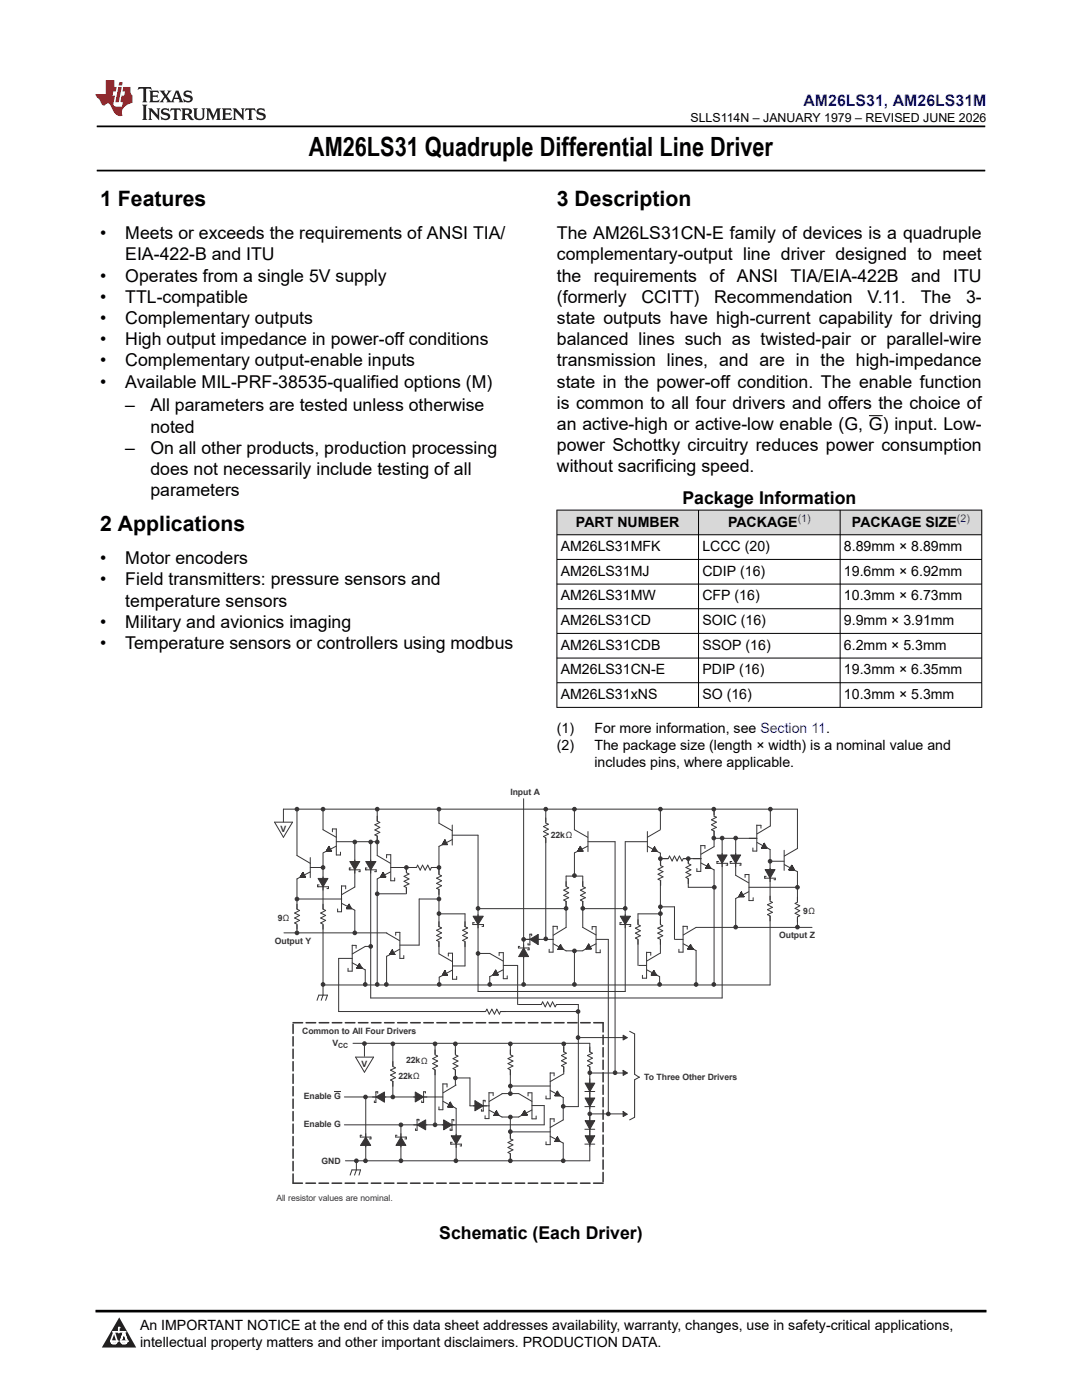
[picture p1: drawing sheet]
<svg xmlns="http://www.w3.org/2000/svg" width="216mm" height="279mm" viewBox="0 0 216 279" stroke-linecap="round" stroke-linejoin="round" font-family="sans-serif">
<defs><g id="words">
<text font-size="5.3" x="61.7" y="31.2">AM26LS31 Quadruple Differential Line Driver</text>
<g font-size="4.2">
<text x="20" y="41.2">1 Features</text>
<text x="111.1" y="41.2">3 Description</text>
<text x="20" y="106">2 Applications</text>
</g>
<g font-size="3.5">
<text x="20" y="47.7">•</text>
<text x="25" y="47.7">Meets or exceeds the requirements of ANSI TIA/</text>
<text x="111.1" y="47.7">The AM26LS31CN-E family of devices is a quadruple</text>
<text x="25" y="52">EIA-422-B and ITU</text>
<text x="111.1" y="52">complementary-output line driver designed to meet</text>
<text x="20" y="56.2">•</text>
<text x="25" y="56.2">Operates from a single 5V supply</text>
<text x="111.1" y="56.2">the</text>
<text x="118.5" y="56.2">requirements</text>
<text x="141.6" y="56.2">of ANSI</text>
<text x="157.8" y="56.2">TIA/EIA-422B</text>
<text x="181.8" y="56.2">and</text>
<text x="190.2" y="56.2">ITU</text>
<text x="20" y="60.4">•</text>
<text x="20" y="64.7">•</text>
<text x="25" y="60.4">TTL-compatible</text>
<text x="25" y="64.7">Complementary outputs</text>
<text x="111.1" y="64.7">state outputs have high-current capability for driving</text>
<text x="111.1" y="60.4">(formerly</text>
<text x="128" y="60.4">CCITT)</text>
<text x="142.5" y="60.4">Recommendation</text>
<text x="173.1" y="60.4">V.11.</text>
<text x="183.7" y="60.4">The</text>
<text x="192.8" y="60.4">3-</text>
<text x="20" y="68.9">•</text>
<text x="25" y="68.9">High output impedance in power-off conditions</text>
<text x="111.1" y="68.9">balanced lines such as twisted-pair or parallel-wire</text>
<text x="20" y="73.1">•</text>
<text x="20" y="77.4">•</text>
<text x="25" y="73.1">Complementary output-enable inputs</text>
<text x="25" y="77.4">Available MIL-PRF-38535-qualified options (M)</text>
<text x="111.1" y="73.1">transmission lines, and are in the high-impedance</text>
<text x="111.1" y="77.4">state in the power-off condition. The enable function</text>
<text x="25" y="82.1">–</text>
<text x="30" y="82.1">All parameters are tested unless otherwise</text>
<text x="111.1" y="81.6">is common to all four drivers and offers the choice of</text>
<text x="30" y="86.4">noted</text>
<text x="111.1" y="85.8">an active-high or active-low enable (G, G) input. Low-</text>
<text x="25" y="90.6">–</text>
<text x="30" y="90.6">On all other products, production processing</text>
<text x="30" y="94.8">does not necessarily include testing of all</text>
<text x="111.1" y="90.1">power Schottky circuitry reduces power consumption</text>
<text x="111.1" y="94.3">without sacrificing speed.</text>
<text x="30" y="99.1">parameters</text>
<text x="136.2" y="100.6">Package Information</text>
<text x="20" y="112.6">•</text>
<text x="25" y="112.6">Motor encoders</text>
<text x="20" y="116.8">•</text>
<text x="25" y="116.8">Field transmitters: pressure sensors and</text>
<text x="20" y="125.3">•</text>
<text x="25" y="121.1">temperature sensors</text>
<text x="25" y="125.3">Military and avionics imaging</text>
<text x="20" y="129.5">•</text>
<text x="25" y="129.5">Temperature sensors or controllers using modbus</text>
<text x="87.7" y="247.2">Schematic (Each Driver)</text>
</g>
<text font-size="3.2" fill="#00f" x="160.3" y="21.1">AM26LS31, AM26LS31M</text>
<g font-size="2.8">
<text x="114.9" y="105.1">PART NUMBER</text>
<text x="145.3" y="105.1">PACKAGE</text>
<text x="170" y="105.1">PACKAGE SIZE</text>
<text x="111.9" y="110">AM26LS31MFK</text>
<text x="140.2" y="110">LCCC (20)</text>
<text x="168.4" y="110">8.89mm × 8.89mm</text>
<text x="111.9" y="114.9">AM26LS31MJ</text>
<text x="111.9" y="119.8">AM26LS31MW</text>
<text x="140.2" y="114.9">CDIP (16)</text>
<text x="140.2" y="119.8">CFP (16)</text>
<text x="168.4" y="114.9">19.6mm × 6.92mm</text>
<text x="168.4" y="119.8">10.3mm × 6.73mm</text>
<text x="111.9" y="124.8">AM26LS31CD</text>
<text x="140.2" y="124.8">SOIC (16)</text>
<text x="168.4" y="124.8">9.9mm × 3.91mm</text>
<text x="111.9" y="129.7">AM26LS31CDB</text>
<text x="140.2" y="129.7">SSOP (16)</text>
<text x="168.4" y="129.7">6.2mm × 5.3mm</text>
<text x="111.9" y="134.6">AM26LS31CN-E</text>
<text x="140.2" y="134.6">PDIP (16)</text>
<text x="168.4" y="134.6">19.3mm × 6.35mm</text>
<text x="111.9" y="139.5">AM26LS31xNS</text>
<text x="140.2" y="139.5">SO (16)</text>
<text x="168.4" y="139.5">10.3mm × 5.3mm</text>
<text x="111.1" y="146.3">(1)</text>
<text x="111.1" y="149.7">(2)</text>
<text x="118.6" y="146.3">For more information, see Section 11.</text>
<text x="118.6" y="149.7">The package size (length × width) is a nominal value and</text>
<text x="118.6" y="153.1">includes pins, where applicable.</text>
<text x="27.9" y="265.5">An IMPORTANT NOTICE at the end of this data sheet addresses availability, warranty, changes, use in safety-critical applications,</text>
<text x="27.9" y="268.9">intellectual property matters and other important disclaimers. PRODUCTION DATA.</text>
</g>
<text font-size="2.5" x="137.8" y="24.3">SLLS114N – JANUARY 1979 – REVISED JUNE 2026</text>
<g font-size="2.1" fill="#00f">
<text x="159.2" y="104.1">(1)</text>
<text x="191" y="104.1">(2)</text>
</g>
<g font-size="1.7" fill="#373435">
<text x="101.8" y="158.6">Input A</text>
<text x="56" y="166.1">V</text>
<text x="109.9" y="167.1">22kΩ</text>
<text x="55.5" y="183.8">9Ω</text>
<text x="160.3" y="182.4">9Ω</text>
<text x="54.8" y="188.5">Output Y</text>
<text x="155.5" y="187.2">Output Z</text>
<text x="60.3" y="206.4">Common to All Four Drivers</text>
<text x="66.3" y="208.8">V</text>
<text x="72.2" y="212.9">V</text>
<text x="79.5" y="215.3">22kΩ</text>
<text x="81" y="212.2">22kΩ</text>
<text x="128.6" y="215.6">To Three Other Drivers</text>
<text x="60.6" y="219.3">Enable G</text>
<text x="60.6" y="225">Enable G</text>
<text x="64.1" y="232.2">GND</text>
<text x="55.2" y="239.8">All resistor values are nominal.</text>
</g>
<text font-size="1.4" fill="#373435" x="67.5" y="209.2">CC</text>
</g></defs>
<path d="M19.3 25.2h177.3M19.3 34h177.3" fill="none" stroke="#000" stroke-width=".35"/>
<path d="M173.4 83h2.7" fill="none" stroke="#000" stroke-width=".2"/>
<g fill="#d8d8d8">
<path d="M111.1 101.8h84.8v4.9h-84.8z" fill-rule="evenodd"/>
<path d="M111.2 101.9h28.1v4.8h-28.1z" fill-rule="evenodd"/>
<path d="M139.4 101.9h28.2v4.8h-28.2z" fill-rule="evenodd"/>
<path d="M167.7 101.9h28.1v4.8h-28.1z" fill-rule="evenodd"/>
</g>
<g fill="none" stroke="#000" stroke-width=".2">
<path d="M111.1 101.8h84.9M111.1 106.7h84.9M111.1 111.6h84.9M111.1 116.6h84.9M111.1 101.7v39.5M139.4 101.7v39.5M167.6 101.7v39.5M195.9 101.7v39.5M111.1 121.5h84.9M111.1 126.4h84.9M111.1 131.3h84.9M111.1 136.3h84.9"/>
<path d="M111.1 141.2h84.9"/>
</g>
<path d="M59.3 170.7l2.6 1.6M61.9 174l-2.6 1.4M61.9 173.1h2.6M61.9 171.2v4M92.8 182.4v10.4" fill="none" stroke="#373435" stroke-width=".2"/>
<path d="M60.5 174.1l-.6 .9h1.1h-1.1l.6-.9 .5 .9h-1.1z" fill-rule="evenodd" fill="#373435"/>
<path d="M60.5 174.1l-.6 .9h1.1h-1.1l.6-.9 .5 .9h-1.1zM75.3 170.7l2.6 1.6M77.9 174l-2.6 1.4M78 173.1h9.6M78 170.6v5.2" fill="none" stroke="#373435" stroke-width=".2"/>
<path d="M76.5 174.1l-.6 .9h1.1h-1.1l.6-.9 .5 .9h-1.1z" fill-rule="evenodd" fill="#373435"/>
<path d="M59.3 161.5v9.2M64.5 165.6l2.6 1.5M67.1 168.9l-2.6 1.3M67.1 168h8.2M67.1 165.4v5.2M76.5 174.1l-.6 .9h1.1h-1.1l.6-.9 .5 .9h-1.1zM78 170.6h-.9v.6M78.8 175.2v.6h-.8" fill="none" stroke="#373435" stroke-width=".2"/>
<path d="M65.7 168.9l-.6 1h1.1h-1.1l.6-1 .5 1h-1.1z" fill-rule="evenodd" fill="#373435"/>
<path d="M64.5 170.3v28.3M65.7 168.9l-.6 1h1.1h-1.1l.6-1 .5 1h-1.1zM67.1 165.4h-.8v.6M67.9 170.1v.5h-.8" fill="none" stroke="#373435" stroke-width=".2"/>
<circle cx="64.5" cy="173.1" r=".36" fill="#373435"/>
<g fill="none" stroke="#373435" stroke-width=".2">
<path d="M63.7 176.6h-.3v.4h2.1v.3h-.3M64.5 175v2.6"/>
<circle cx="64.5" cy="173.1" r=".36"/>
</g>
<path d="M63.5 175.3h1.9l-.9 1.7z" fill="#373435"/>
<path d="M59.3 175.4v10.7M59.3 179.4h8.9M63.5 175.3h1.9l-.9 1.7zM70.8 177l-2.6 1.5" fill="none" stroke="#373435" stroke-width=".2"/>
<path d="M69.7 180.5l-.6 .8h1.1h-1.1l.6-.8 .5 .8h-1.1z" fill-rule="evenodd" fill="#373435"/>
<path d="M68.1 176.8h.9v.6M68.1 176.8v5.2h-.7v-.6M70.8 168.1v8.9M68.2 180.3l2.6 1.4M69.7 180.5l-.6 .8h1.1h-1.1l.6-.8 .5 .8h-1.1z" fill="none" stroke="#373435" stroke-width=".2"/>
<circle cx="70.8" cy="168" r=".36" fill="#373435"/>
<g fill="none" stroke="#373435" stroke-width=".2">
<path d="M70 173.2h-.3v.4h2.1v.4h-.2M70.8 171.6v2.7"/>
<circle cx="70.8" cy="168" r=".36"/>
</g>
<path d="M69.8 171.9h2l-1 1.7z" fill-rule="evenodd" fill="#373435"/>
<path d="M69.8 171.9h2l-1 1.7zM74 168v31.2" fill="none" stroke="#373435" stroke-width=".2"/>
<circle cx="74" cy="168" r=".36" fill="#373435"/>
<g fill="none" stroke="#373435" stroke-width=".2">
<path d="M73.2 173.2h-.3v.4h2.2v.4h-.3M74 171.6v2.7"/>
<circle cx="74" cy="168" r=".36"/>
</g>
<path d="M73 171.9h2l-1 1.7z" fill="#373435"/>
<path d="M73 171.9h2l-1 1.7z" fill="none" stroke="#373435" stroke-width=".2"/>
<circle cx="59.3" cy="179.4" r=".36" fill="#373435"/>
<g fill="none" stroke="#373435" stroke-width=".2">
<path d="M56.7 186.2h20.5"/>
<circle cx="59.3" cy="179.4" r=".36"/>
</g>
<circle cx="59.3" cy="186.2" r=".36" fill="#373435"/>
<g fill="none" stroke="#373435" stroke-width=".2">
<path d="M70.8 181.7v4.5"/>
<circle cx="59.3" cy="186.2" r=".36"/>
</g>
<circle cx="70.8" cy="186.2" r=".36" fill="#373435"/>
<g fill="none" stroke="#373435" stroke-width=".2">
<path d="M56.6 161.5h102.5M75.3 161.5v9.2"/>
<circle cx="70.8" cy="186.2" r=".36"/>
</g>
<path d="M74.8 163.9h1v2.9h-1z" fill-rule="evenodd" fill="#fefefe"/>
<path d="M74.8 165.6l1 .5-1 .5 .5 .2v1.1M75.3 162.9v1l.5 .2-1 .5 1 .5-1 .5" fill="none" stroke="#373435" stroke-width=".2"/>
<path d="M64 181.4h1v3.1h-1z" fill-rule="evenodd" fill="#fefefe"/>
<path d="M64.5 180.5v.9l.5 .3-1 .5 1 .5-1 .5 1 .5-1 .5 .5 .3v.9" fill="none" stroke="#373435" stroke-width=".2"/>
<path d="M58.8 181.4h1v3.1h-1z" fill-rule="evenodd" fill="#fefefe"/>
<path d="M59.3 180.5v.9l.5 .3-1 .5 1 .5-1 .5 1 .5-1 .5 .5 .3v.9" fill="none" stroke="#373435" stroke-width=".2"/>
<circle cx="75.3" cy="161.5" r=".36" fill="#373435"/>
<g fill="none" stroke="#373435" stroke-width=".2">
<path d="M64.5 161.5v4.1"/>
<circle cx="75.3" cy="161.5" r=".36"/>
</g>
<circle cx="64.5" cy="161.5" r=".36" fill="#373435"/>
<circle cx="64.5" cy="161.5" r=".36" fill="none" stroke="#373435" stroke-width=".2"/>
<circle cx="59.3" cy="161.5" r=".36" fill="#373435"/>
<g fill="none" stroke="#373435" stroke-width=".2">
<path d="M75.3 175.4v21.2M75.3 178.4h5.6M81.1 173.1v5.3"/>
<circle cx="59.3" cy="161.5" r=".36"/>
</g>
<path d="M80.6 174.1h1v3h-1z" fill-rule="evenodd" fill="#fefefe"/>
<path d="M81.1 173.2v1l.5 .2-1 .5 1 .5-1 .5 1 .5-1 .5 .5 .2v1" fill="none" stroke="#373435" stroke-width=".2"/>
<circle cx="81.1" cy="173.1" r=".36" fill="#373435"/>
<g fill="none" stroke="#373435" stroke-width=".2">
<path d="M87.6 164.3l2.6 1.5M90.2 167.6l-2.6 1.3M90.2 166.7h5.2M90.2 164.7v4"/>
<circle cx="81.1" cy="173.1" r=".36"/>
</g>
<path d="M88.8 167.6l-.5 1h1h-1l.5-1 .5 1h-1z" fill-rule="evenodd" fill="#373435"/>
<path d="M88.8 167.6l-.5 1h1h-1l.5-1 .5 1h-1z" fill="none" stroke="#373435" stroke-width=".2"/>
<circle cx="75.3" cy="168" r=".36" fill="#373435"/>
<circle cx="75.3" cy="168" r=".36" fill="none" stroke="#373435" stroke-width=".2"/>
<path d="M83.1 172.7h3v.9h-3z" fill-rule="evenodd" fill="#fefefe"/>
<path d="M82.1 173.1h1l.2-.4 .5 .9 .5-.9 .5 .9 .6-.9 .4 .9 .3-.5h1" fill="none" stroke="#373435" stroke-width=".2"/>
<circle cx="75.3" cy="178.4" r=".36" fill="#373435"/>
<g fill="none" stroke="#373435" stroke-width=".2">
<path d="M87.6 168.9v21.5"/>
<circle cx="75.3" cy="178.4" r=".36"/>
</g>
<circle cx="87.6" cy="173.1" r=".36" fill="#373435"/>
<g fill="none" stroke="#373435" stroke-width=".2">
<path d="M87.6 161.6v2.7"/>
<circle cx="87.6" cy="173.1" r=".36"/>
</g>
<circle cx="87.6" cy="161.5" r=".36" fill="#373435"/>
<circle cx="87.6" cy="161.5" r=".36" fill="none" stroke="#373435" stroke-width=".2"/>
<path d="M87.1 174.5h1v3h-1z" fill-rule="evenodd" fill="#fefefe"/>
<path d="M87.6 173.5v1l.5 .3-1 .5 1 .5-1 .5 1 .5-1 .5 .5 .2v1M77.1 186.2l2.6 1.5M79.7 189.4l-2.6 1.5M79.8 188.6h3.8M79.8 186.1v5.2" fill="none" stroke="#373435" stroke-width=".2"/>
<path d="M78.3 189.6l-.5 .9h1h-1l.5-.9 .5 .9h-1z" fill-rule="evenodd" fill="#373435"/>
<path d="M87.6 179.4h-4v9.2M78.3 189.6l-.5 .9h1h-1l.5-.9 .5 .9h-1zM79.8 186.1h-.8v.5M80.6 190.7v.6h-.8" fill="none" stroke="#373435" stroke-width=".2"/>
<circle cx="87.6" cy="179.4" r=".36" fill="#373435"/>
<g fill="none" stroke="#373435" stroke-width=".2">
<path d="M67.6 191.3h2.7M72.9 188.9l-2.6 1.5M77.1 190.9v5.7"/>
<circle cx="87.6" cy="179.4" r=".36"/>
</g>
<path d="M71.7 192.3l-.5 .9h1.1h-1.1l.5-.9 .6 .9h-1.1z" fill-rule="evenodd" fill="#373435"/>
<path d="M70.3 188.7h.8v.5M70.3 192.2l2.6 1.4M70.3 188.6v5.2h-.9v-.6M71.7 192.3l-.5 .9h1.1h-1.1l.5-.9 .6 .9h-1.1zM72.9 188.9h1.1" fill="none" stroke="#373435" stroke-width=".2"/>
<circle cx="74" cy="188.9" r=".36" fill="#373435"/>
<g fill="none" stroke="#373435" stroke-width=".2">
<path d="M64.5 196.6h89.2M72.9 193.6v2.9"/>
<circle cx="74" cy="188.9" r=".36"/>
</g>
<circle cx="72.9" cy="196.5" r=".36" fill="#373435"/>
<g fill="none" stroke="#373435" stroke-width=".2">
<path d="M67.6 191.3v10.6"/>
<circle cx="72.9" cy="196.5" r=".36"/>
</g>
<circle cx="64.5" cy="196.5" r=".36" fill="#373435"/>
<circle cx="64.5" cy="196.5" r=".36" fill="none" stroke="#373435" stroke-width=".2"/>
<circle cx="75.3" cy="196.5" r=".36" fill="#373435"/>
<circle cx="75.3" cy="196.5" r=".36" fill="none" stroke="#373435" stroke-width=".2"/>
<circle cx="77.1" cy="196.5" r=".36" fill="#373435"/>
<g fill="none" stroke="#373435" stroke-width=".2">
<path d="M87.6 190.4l2.6 1.5M90.2 193.6l-2.6 1.4M90.3 192.8h2.5M90.3 190.2v5.2"/>
<circle cx="77.1" cy="196.5" r=".36"/>
</g>
<path d="M88.8 193.7l-.5 .9h1h-1l.5-.9 .5 .9h-1z" fill-rule="evenodd" fill="#373435"/>
<path d="M87.6 195v1.6M88.8 193.7l-.5 .9h1h-1l.5-.9 .5 .9h-1zM90.3 190.2h-.8v.6M91.1 194.9v.5h-.8" fill="none" stroke="#373435" stroke-width=".2"/>
<circle cx="87.6" cy="196.5" r=".36" fill="#373435"/>
<circle cx="87.6" cy="196.5" r=".36" fill="none" stroke="#373435" stroke-width=".2"/>
<path d="M87.1 184.9h1v3h-1z" fill-rule="evenodd" fill="#fefefe"/>
<path d="M87.6 183.9v1l.5 .3-1 .5 1 .5-1 .5 1 .5-1 .5 .5 .2v1" fill="none" stroke="#373435" stroke-width=".2"/>
<path d="M92.3 184.9h1v3h-1z" fill-rule="evenodd" fill="#fefefe"/>
<path d="M87.6 182.4h5.2M92.8 183.9v1l.5 .3-1 .5 1 .5M93.3 187.2l-1 .5 .5 .2v1M93.3 186.2l-1 .5 1 .5" fill="none" stroke="#373435" stroke-width=".2"/>
<circle cx="87.6" cy="182.3" r=".36" fill="#373435"/>
<g fill="none" stroke="#373435" stroke-width=".2">
<path d="M95.4 166.7v31.2M94.7 184.1h-.4v.4h2.2v.4h-.3"/>
<circle cx="87.6" cy="182.3" r=".36"/>
</g>
<path d="M94.4 182.8h2l-1 1.7z" fill-rule="evenodd" fill="#373435"/>
<path d="M94.4 182.8h2l-1 1.7zM97.7 190.3l2.7 1.5M100.4 193.6l-2.7 1.3M100.4 192.7h2.9M100.4 190.1v5.2" fill="none" stroke="#373435" stroke-width=".2"/>
<path d="M98.9 193.6l-.5 .9h1h-1l.5-.9 .5 .9h-1z" fill-rule="evenodd" fill="#373435"/>
<path d="M95.4 190.3h2.3M97.7 194.9v1.7M98.9 193.6l-.5 .9h1h-1l.5-.9 .5 .9h-1zM100.4 190.1h-.8v.6M101.2 194.8v.5h-.8" fill="none" stroke="#373435" stroke-width=".2"/>
<circle cx="104.5" cy="196.5" r=".36" fill="#373435"/>
<g fill="none" stroke="#373435" stroke-width=".2">
<path d="M103.3 192.7v7.8"/>
<circle cx="104.5" cy="196.5" r=".36"/>
</g>
<circle cx="95.4" cy="190.3" r=".36" fill="#373435"/>
<g fill="none" stroke="#373435" stroke-width=".2">
<path d="M74 199.2h70.1M95.4 197.9h29.4M103.4 200.5h12"/>
<circle cx="95.4" cy="190.3" r=".36"/>
</g>
<path d="M108 200h3v1h-3z" fill-rule="evenodd" fill="#fefefe"/>
<path d="M104.5 159.4v37.2M103.7 188.9h-.3v.3h2.2v.4h-.3M107 200.5h1l.3-.6 .5 1 .5-1 .5 1 .5-1 .5 1 .2-.4h1" fill="none" stroke="#373435" stroke-width=".2"/>
<path d="M104.5 189.2l1 1.7h-2z" fill-rule="evenodd" fill="#373435"/>
<path d="M104.5 189.2l1 1.7h-2z" fill="none" stroke="#373435" stroke-width=".2"/>
<circle cx="97.7" cy="196.5" r=".36" fill="#373435"/>
<g fill="none" stroke="#373435" stroke-width=".2">
<path d="M104.5 187.5h5.9M113 185.1l-2.6 1.5"/>
<circle cx="97.7" cy="196.5" r=".36"/>
</g>
<path d="M111.9 188.5l-.6 .9h1.1h-1.1l.6-.9 .5 .9h-1.1z" fill-rule="evenodd" fill="#373435"/>
<path d="M110.4 184.9h.8v.5M110.4 184.8v5.2h-.8v-.6M110.4 188.4l2.6 1.4M111.9 188.5l-.6 .9h1.1h-1.1l.6-.9 .5 .9h-1.1z" fill="none" stroke="#373435" stroke-width=".2"/>
<circle cx="104.5" cy="187.5" r=".36" fill="#373435"/>
<g fill="none" stroke="#373435" stroke-width=".2">
<path d="M105.1 187.5h2.6M105.7 186.4h.4v.3M105.7 186.4v2.2h-.3v-.3"/>
<circle cx="104.5" cy="187.5" r=".36"/>
</g>
<path d="M105.7 187.5l1.7-1v2z" fill-rule="evenodd" fill="#373435"/>
<path d="M108.9 161.5v26M105.7 187.5l1.7-1v2z" fill="none" stroke="#373435" stroke-width=".2"/>
<circle cx="108.9" cy="187.4" r=".36" fill="#373435"/>
<circle cx="108.9" cy="187.4" r=".36" fill="none" stroke="#373435" stroke-width=".2"/>
<circle cx="108.9" cy="161.5" r=".36" fill="#373435"/>
<circle cx="108.9" cy="161.5" r=".36" fill="none" stroke="#373435" stroke-width=".2"/>
<path d="M108.4 164.2h1v3h-1z" fill-rule="evenodd" fill="#fefefe"/>
<path d="M108.9 163.3v.9l.5 .3M109.4 164.5l-1 .5 1 .5-1 .5 1 .5-1 .4 .5 .3v1M149.5 167.3h1.6M153.7 164.9l-2.6 1.5" fill="none" stroke="#373435" stroke-width=".2"/>
<path d="M152.5 168.3l-.5 .9h1h-1l.5-.9 .5 .9h-1z" fill-rule="evenodd" fill="#373435"/>
<path d="M151 164.7h.8v.6M151 164.7v5.2h-.8v-.7M151.1 168.1l2.6 1.4M152.5 168.3l-.5 .9h1h-1l.5-.9 .5 .9h-1zM116.3 185.1l2.6 1.5M118.9 188.4l-2.6 1.3M118.9 187.5h2.5M118.9 184.9v5.2" fill="none" stroke="#373435" stroke-width=".2"/>
<path d="M117.5 188.4l-.5 .9h1h-1l.5-.9 .5 .9h-1z" fill-rule="evenodd" fill="#373435"/>
<path d="M113 174.8v10.3M116.3 174.9v10.2M113 189.8h3.3M114.6 189.8v6.8M117.5 188.4l-.5 .9h1h-1l.5-.9 .5 .9h-1zM118.9 184.9h-.7v.6M119.8 189.6v.5h-.9" fill="none" stroke="#373435" stroke-width=".2"/>
<circle cx="114.6" cy="196.5" r=".36" fill="#373435"/>
<circle cx="114.6" cy="196.5" r=".36" fill="none" stroke="#373435" stroke-width=".2"/>
<circle cx="114.6" cy="189.8" r=".36" fill="#373435"/>
<g fill="none" stroke="#373435" stroke-width=".2">
<path d="M121.4 187.5v34.8"/>
<circle cx="114.6" cy="189.8" r=".36"/>
</g>
<path d="M112.5 176.9h1v3h-1z" fill-rule="evenodd" fill="#fefefe"/>
<path d="M113 175.9v1l.5 .3-1 .4 1 .6-1 .5 1 .5-1 .4 .5 .3v1" fill="none" stroke="#373435" stroke-width=".2"/>
<path d="M115.8 176.9h1v3h-1z" fill-rule="evenodd" fill="#fefefe"/>
<path d="M116.3 175.9v1l.5 .3-1 .4 1 .6M116.8 179.2l-1 .4 .5 .3v1M116.8 178.2l-1 .5 1 .5M95.4 181.3h17.6" fill="none" stroke="#373435" stroke-width=".2"/>
<circle cx="95.4" cy="181.3" r=".36" fill="#373435"/>
<g fill="none" stroke="#373435" stroke-width=".2">
<path d="M116.3 181.3h8.5"/>
<circle cx="95.4" cy="181.3" r=".36"/>
</g>
<circle cx="113" cy="181.3" r=".36" fill="#373435"/>
<circle cx="113" cy="181.3" r=".36" fill="none" stroke="#373435" stroke-width=".2"/>
<circle cx="116.3" cy="181.3" r=".36" fill="#373435"/>
<g fill="none" stroke="#373435" stroke-width=".2">
<path d="M113 174.8h3.3M114.6 170.2v4.6"/>
<circle cx="116.3" cy="181.3" r=".36"/>
</g>
<circle cx="114.6" cy="174.7" r=".36" fill="#373435"/>
<g fill="none" stroke="#373435" stroke-width=".2">
<path d="M114.6 165.6l2.7 1.5M117.3 168.9l-2.7 1.3M117.3 168h5.4M117.3 166v4"/>
<circle cx="114.6" cy="174.7" r=".36"/>
</g>
<path d="M115.8 168.9l-.5 1h1h-1l.5-1 .5 1h-1z" fill-rule="evenodd" fill="#373435"/>
<path d="M114.6 161.5v4.1M115.8 168.9l-.5 1h1h-1l.5-1 .5 1h-1z" fill="none" stroke="#373435" stroke-width=".2"/>
<circle cx="114.6" cy="161.5" r=".36" fill="#373435"/>
<g fill="none" stroke="#373435" stroke-width=".2">
<path d="M122.7 168v45.7M124.8 168h4.4M129.2 166v4M131.8 165.6l-2.6 1.5"/>
<circle cx="114.6" cy="161.5" r=".36"/>
</g>
<path d="M130.6 169l-.5 .9h1.1h-1.1l.5-.9 .5 .9h-1z" fill-rule="evenodd" fill="#373435"/>
<path d="M124.8 168v29.9M129.2 168.9l2.6 1.4M130.6 169l-.5 .9h1.1h-1.1l.5-.9 .5 .9h-1zM124 184.1h-.3v.4h2.1v.4h-.3" fill="none" stroke="#373435" stroke-width=".2"/>
<path d="M123.8 182.8h2l-1 1.7z" fill-rule="evenodd" fill="#373435"/>
<path d="M123.8 182.8h2l-1 1.7z" fill="none" stroke="#373435" stroke-width=".2"/>
<circle cx="124.8" cy="181.3" r=".36" fill="#373435"/>
<g fill="none" stroke="#373435" stroke-width=".2">
<path d="M131.8 170.3v20M131.8 171.4h8.1"/>
<circle cx="124.8" cy="181.3" r=".36"/>
</g>
<circle cx="131.8" cy="171.4" r=".36" fill="#373435"/>
<circle cx="131.8" cy="171.4" r=".36" fill="none" stroke="#373435" stroke-width=".2"/>
<path d="M133.3 170.9h3.1v1h-3.1z" fill-rule="evenodd" fill="#fefefe"/>
<path d="M132.3 171.4h1l.3-.6 .5 1M134.1 171.8l.5-1 .5 1M137.3 171.4h-.9l-.3 .4-.5-1-.5 1" fill="none" stroke="#373435" stroke-width=".2"/>
<path d="M131.3 172.7h1v3h-1z" fill-rule="evenodd" fill="#fefefe"/>
<path d="M131.8 171.7v1.1l.5 .2-1 .5 1 .5-1 .5 1 .5-1 .5 .5 .2v1M137.3 171.4v5.7" fill="none" stroke="#373435" stroke-width=".2"/>
<path d="M136.9 172.3h1v3.1h-1z" fill-rule="evenodd" fill="#fefefe"/>
<path d="M137.3 171.4v.9l.6 .3-1 .5 1 .5-1 .5 1 .5-1 .5 .4 .3v.9" fill="none" stroke="#373435" stroke-width=".2"/>
<circle cx="137.3" cy="171.4" r=".36" fill="#373435"/>
<g fill="none" stroke="#373435" stroke-width=".2">
<path d="M131.8 182.4h-4.5v10.3"/>
<circle cx="137.3" cy="171.4" r=".36"/>
</g>
<path d="M126.8 184.5h1v3h-1z" fill-rule="evenodd" fill="#fefefe"/>
<path d="M127.3 183.5v1l.5 .3-1 .4 1 .6-1 .4 1 .5-1 .5 .5 .3v1M127.5 192.7h1.5M131.6 190.3l-2.5 1.5" fill="none" stroke="#373435" stroke-width=".2"/>
<path d="M130.5 193.7l-.5 .9h1h-1l.5-.9 .5 .9h-1z" fill-rule="evenodd" fill="#373435"/>
<path d="M129 190.1h.9v.5M129 190v5.2h-.8v-.6M129.1 193.6l2.5 1.3M130.5 193.7l-.5 .9h1h-1l.5-.9 .5 .9h-1zM134.7 187.5h1.6M138.9 185.1l-2.5 1.5" fill="none" stroke="#373435" stroke-width=".2"/>
<path d="M137.8 188.5l-.6 .9h1.1h-1.1l.6-.9 .5 .9h-1.1z" fill-rule="evenodd" fill="#373435"/>
<path d="M136.3 184.9h.8v.5M136.3 184.8v5.2h-.8v-.6M136.4 188.4l2.5 1.3M137.8 188.5l-.6 .9h1.1h-1.1l.6-.9 .5 .9h-1.1z" fill="none" stroke="#373435" stroke-width=".2"/>
<path d="M131.3 184.5h1v3h-1z" fill-rule="evenodd" fill="#fefefe"/>
<path d="M131.8 183.5v1l.4 .3-.9 .4 .9 .6-.9 .4 .9 .5-.9 .5 .5 .3v1" fill="none" stroke="#373435" stroke-width=".2"/>
<circle cx="131.8" cy="182.3" r=".36" fill="#373435"/>
<g fill="none" stroke="#373435" stroke-width=".2">
<path d="M131.6 194.9v1.7"/>
<circle cx="131.8" cy="182.3" r=".36"/>
</g>
<circle cx="131.6" cy="196.5" r=".36" fill="#373435"/>
<g fill="none" stroke="#373435" stroke-width=".2">
<path d="M131.8 181h2.8v6.5"/>
<circle cx="131.6" cy="196.5" r=".36"/>
</g>
<circle cx="131.8" cy="181" r=".36" fill="#373435"/>
<g fill="none" stroke="#373435" stroke-width=".2">
<path d="M138.3 171.4h1.5M142.5 169l-2.6 1.5"/>
<circle cx="131.8" cy="181" r=".36"/>
</g>
<path d="M141.3 172.4l-.5 .9h1.1h-1.1l.5-.9 .6 .9h-1.1z" fill-rule="evenodd" fill="#373435"/>
<path d="M131.8 161.4v4.1M139.8 168.8h.9v.5M139.8 168.7v5.2h-.7v-.6M139.9 172.2l2.6 1.4M141.3 172.4l-.5 .9h1.1h-1.1l.5-.9 .6 .9h-1.1z" fill="none" stroke="#373435" stroke-width=".2"/>
<circle cx="131.8" cy="161.5" r=".36" fill="#373435"/>
<g fill="none" stroke="#373435" stroke-width=".2">
<path d="M142.5 161.5v7.5"/>
<circle cx="131.8" cy="161.5" r=".36"/>
</g>
<path d="M142 162.8h1v3.1h-1z" fill-rule="evenodd" fill="#fefefe"/>
<path d="M142.5 161.8v1.1l.5 .2-1 .5 1 .5-1 .5 1 .5-1 .5 .5 .2v1" fill="none" stroke="#373435" stroke-width=".2"/>
<circle cx="142.4" cy="161.5" r=".36" fill="#373435"/>
<g fill="none" stroke="#373435" stroke-width=".2">
<path d="M142.5 173.6v23M138.9 189.7v6.9"/>
<circle cx="142.4" cy="161.5" r=".36"/>
</g>
<circle cx="138.9" cy="196.5" r=".36" fill="#373435"/>
<circle cx="138.9" cy="196.5" r=".36" fill="none" stroke="#373435" stroke-width=".2"/>
<circle cx="142.4" cy="196.5" r=".36" fill="#373435"/>
<g fill="none" stroke="#373435" stroke-width=".2">
<path d="M137.3 177.1h5.2"/>
<circle cx="142.4" cy="196.5" r=".36"/>
</g>
<circle cx="142.5" cy="177.1" r=".36" fill="#373435"/>
<g fill="none" stroke="#373435" stroke-width=".2">
<path d="M142.5 167.3h8.5"/>
<circle cx="142.5" cy="177.1" r=".36"/>
</g>
<circle cx="142.4" cy="167.3" r=".36" fill="#373435"/>
<g fill="none" stroke="#373435" stroke-width=".2">
<path d="M143.4 171.9h-.3v.4h2.1v.4h-.3M144.1 167.3v31.9M138.9 185.1h23.1"/>
<circle cx="142.4" cy="167.3" r=".36"/>
</g>
<path d="M143.1 170.6h2l-1 1.7z" fill-rule="evenodd" fill="#373435"/>
<path d="M143.1 170.6h2l-1 1.7z" fill="none" stroke="#373435" stroke-width=".2"/>
<circle cx="144.1" cy="167.3" r=".36" fill="#373435"/>
<g fill="none" stroke="#373435" stroke-width=".2">
<path d="M146 171.9h-.3v.4h2.1v.4h-.2M146.8 167.3v7.4"/>
<circle cx="144.1" cy="167.3" r=".36"/>
</g>
<path d="M145.8 170.6h2l-1 1.7z" fill="#373435"/>
<path d="M145.8 170.6h2l-1 1.7z" fill="none" stroke="#373435" stroke-width=".2"/>
<circle cx="146.8" cy="167.3" r=".36" fill="#373435"/>
<g fill="none" stroke="#373435" stroke-width=".2">
<path d="M146.8 174.7l2.6 1.5M149.4 178l-2.6 1.3M149.4 177.1h9.3M149.4 174.5v5.2"/>
<circle cx="146.8" cy="167.3" r=".36"/>
</g>
<path d="M147.9 178l-.5 .9h1.1h-1.1l.5-.9 .6 .9h-1.1z" fill-rule="evenodd" fill="#373435"/>
<path d="M146.8 179.3v5.8M147.9 178l-.5 .9h1.1h-1.1l.5-.9 .6 .9h-1.1zM149.4 174.5h-.7v.6M150.3 179.2v.5h-.9" fill="none" stroke="#373435" stroke-width=".2"/>
<circle cx="146.8" cy="185" r=".36" fill="#373435"/>
<g fill="none" stroke="#373435" stroke-width=".2">
<path d="M153.7 161.4v3.5"/>
<circle cx="146.8" cy="185" r=".36"/>
</g>
<circle cx="153.7" cy="161.5" r=".36" fill="#373435"/>
<g fill="none" stroke="#373435" stroke-width=".2">
<path d="M152.9 174.9h-.3v.4h2.1v.3h-.3M153.7 169.5v27.1"/>
<circle cx="153.7" cy="161.5" r=".36"/>
</g>
<path d="M152.7 173.5h1.9l-.9 1.8z" fill="#373435"/>
<path d="M152.7 173.5h1.9l-.9 1.8z" fill="none" stroke="#373435" stroke-width=".2"/>
<path d="M153.2 179.8h1v3h-1z" fill-rule="evenodd" fill="#fefefe"/>
<path d="M153.6 171.9h2.9M153.7 178.8v1l.4 .3-1 .5 1 .5-1 .4 1 .6-1 .4 .6 .3v1" fill="none" stroke="#373435" stroke-width=".2"/>
<circle cx="153.7" cy="171.9" r=".36" fill="#373435"/>
<g fill="none" stroke="#373435" stroke-width=".2">
<path d="M67.6 201.9h47.4"/>
<circle cx="153.7" cy="171.9" r=".36"/>
</g>
<path d="M96.9 201.4h3v1h-3z" fill-rule="evenodd" fill="#fefefe"/>
<path d="M63.3 199.6l.3-1h1.7l-.3 1M64.5 198.6l-.4 1M70.4 208.2h47.3M78.4 208.7v10.2M95.9 201.9h1l.3-.5 .4 1 .5-1 .6 1 .4-1 .5 1 .3-.5h1" fill="none" stroke="#373435" stroke-width=".2"/>
<path d="M58.5 204.1h61.8M120.3 236.1h-61.8" fill="none" stroke="#373435" stroke-width=".31" stroke-dasharray="1.9 .7"/>
<path d="M120.3 204.1v32M58.5 236.1v-32" fill="none" stroke="#373435" stroke-width=".31" stroke-dasharray="1.8 .7"/>
<path d="M77.9 212.8h1v3h-1z" fill-rule="evenodd" fill="#fefefe"/>
<path d="M78.4 211.9v.9l.5 .3-1 .5 1 .5-1 .5 1 .5-1 .4 .5 .3v1" fill="none" stroke="#373435" stroke-width=".2"/>
<circle cx="78.4" cy="208.3" r=".36" fill="#373435"/>
<g fill="none" stroke="#373435" stroke-width=".2">
<path d="M86.8 208.7v15.8"/>
<circle cx="78.4" cy="208.3" r=".36"/>
</g>
<path d="M86.3 210.5h1v3h-1z" fill-rule="evenodd" fill="#fefefe"/>
<path d="M86.8 209.5v1l.5 .3-1 .5 1 .5-1 .5 1 .4-1 .6 .5 .2v1" fill="none" stroke="#373435" stroke-width=".2"/>
<circle cx="86.8" cy="208.3" r=".36" fill="#373435"/>
<g fill="none" stroke="#373435" stroke-width=".2">
<path d="M90.9 208.7v7.8"/>
<circle cx="86.8" cy="208.3" r=".36"/>
</g>
<path d="M90.4 210.5h1v3h-1z" fill-rule="evenodd" fill="#fefefe"/>
<path d="M90.9 209.5v1l.5 .3-1 .5 1 .5-1 .5 1 .4-1 .6 .5 .2v1" fill="none" stroke="#373435" stroke-width=".2"/>
<circle cx="90.9" cy="208.3" r=".36" fill="#373435"/>
<g fill="none" stroke="#373435" stroke-width=".2">
<path d="M86.8 218.9h1.6M91 216.5l-2.6 1.6"/>
<circle cx="90.9" cy="208.3" r=".36"/>
</g>
<path d="M89.9 220l-.5 .9h1h-1l.5-.9 .5 .9h-1z" fill-rule="evenodd" fill="#373435"/>
<path d="M68.7 218.9h18.1M75.4 218.2v-.3h-.4v2.1h-.3v-.3M88.4 216.3h.8v.6M88.4 216.3v5.2h-.8v-.6M88.4 219.8l2.6 1.4M89.9 220l-.5 .9h1h-1l.5-.9 .5 .9h-1z" fill="none" stroke="#373435" stroke-width=".2"/>
<path d="M75 218.9l1.7-1v2.1z" fill-rule="evenodd" fill="#373435"/>
<path d="M75 218.9l1.7-1v2.1zM82.5 218.9h2.7M84.2 219.7v.3M84.9 218.1v-.2h-.4v2.1h-.3" fill="none" stroke="#373435" stroke-width=".2"/>
<path d="M82.9 217.9l1.6 1-1.6 1z" fill-rule="evenodd" fill="#373435"/>
<path d="M82.9 217.9l1.6 1-1.6 1z" fill="none" stroke="#373435" stroke-width=".2"/>
<circle cx="78.4" cy="218.9" r=".36" fill="#373435"/>
<g fill="none" stroke="#373435" stroke-width=".2">
<path d="M73 218.9v12.4"/>
<circle cx="78.4" cy="218.9" r=".36"/>
</g>
<circle cx="72.9" cy="218.9" r=".36" fill="#373435"/>
<g fill="none" stroke="#373435" stroke-width=".2">
<path d="M68.7 224.5h39.9"/>
<circle cx="72.9" cy="218.9" r=".36"/>
</g>
<circle cx="86.8" cy="224.5" r=".36" fill="#373435"/>
<g fill="none" stroke="#373435" stroke-width=".2">
<path d="M88.2 224.5h2.7M90.6 223.7v-.3h-.4v2.2h-.4v-.3M91 221.2v10.1"/>
<circle cx="86.8" cy="224.5" r=".36"/>
</g>
<path d="M88.5 223.5l1.7 1-1.7 1z" fill="#373435"/>
<path d="M82.5 224.5h2.7M83.6 223.7v-.3h-.4v2.2h-.3v-.3M88.5 223.5l1.7 1-1.7 1z" fill="none" stroke="#373435" stroke-width=".2"/>
<path d="M83.2 224.5l1.7-1v2z" fill="#373435"/>
<path d="M100.2 218.3l-2.6 1.5M83.2 224.5l1.7-1v2zM93.8 220.7h3.8" fill="none" stroke="#373435" stroke-width=".2"/>
<path d="M99.1 221.7l-.5 .9h1h-1l.5-.9 .5 .9h-1z" fill-rule="evenodd" fill="#373435"/>
<path d="M97.6 218.1h.8v.6M97.6 218v5.2h-.8v-.5M103.5 218.2l2.6 1.6M106.1 218.1v5.2M97.6 221.6l2.6 1.3M99.1 221.7l-.5 .9h1h-1l.5-.9 .5 .9h-1zM106.1 221.5l-2.6 1.4M106.1 220.6h2.5" fill="none" stroke="#373435" stroke-width=".2"/>
<path d="M104.7 221.6l-.5 .9h1h-1l.5-.9 .5 .9h-1z" fill-rule="evenodd" fill="#373435"/>
<path d="M106.1 218.1h-.7v.6M100.2 222.9h3.3M104.7 221.6l-.5 .9h1h-1l.5-.9 .5 .9h-1zM107 222.7v.6h-.9" fill="none" stroke="#373435" stroke-width=".2"/>
<circle cx="101.8" cy="222.9" r=".36" fill="#373435"/>
<g fill="none" stroke="#373435" stroke-width=".2">
<path d="M100.2 218.2h3.3M101.8 223.3v8.4"/>
<circle cx="101.8" cy="222.9" r=".36"/>
</g>
<circle cx="101.8" cy="218.2" r=".36" fill="#373435"/>
<g fill="none" stroke="#373435" stroke-width=".2">
<path d="M101.8 208.4v9.4"/>
<circle cx="101.8" cy="218.2" r=".36"/>
</g>
<path d="M101.4 210.5h1v3h-1z" fill-rule="evenodd" fill="#fefefe"/>
<path d="M101.8 209.5v1l.6 .3-1 .5 1 .5-1 .5 1 .4-1 .6 .4 .2v1" fill="none" stroke="#373435" stroke-width=".2"/>
<circle cx="101.8" cy="208.3" r=".36" fill="#373435"/>
<g fill="none" stroke="#373435" stroke-width=".2">
<path d="M90.9 215.1h2.9"/>
<circle cx="101.8" cy="208.3" r=".36"/>
</g>
<circle cx="90.9" cy="215.1" r=".36" fill="#373435"/>
<g fill="none" stroke="#373435" stroke-width=".2">
<path d="M93.8 215.1v5.6M96.8 219.9v-.3h-.4v2.1h-.3v-.3M94.5 220.7h2.6"/>
<circle cx="90.9" cy="215.1" r=".36"/>
</g>
<path d="M94.8 219.7l1.6 1-1.6 1z" fill-rule="evenodd" fill="#373435"/>
<path d="M94.8 219.7l1.6 1-1.6 1zM101.8 216.7h8M112.4 214.3l-2.6 1.6M108.6 220.6v3.9" fill="none" stroke="#373435" stroke-width=".2"/>
<path d="M111.2 217.8l-.5 .9h1.1h-1.1l.5-.9 .6 .9h-1.1z" fill-rule="evenodd" fill="#373435"/>
<path d="M109.8 217.6l2.6 1.4M109.8 214.1h.8v.6M109.8 214.1v5.2h-.8v-.6M111.2 217.8l-.5 .9h1.1h-1.1l.5-.9 .6 .9h-1.1zM101.8 225.9h8M112.4 223.5l-2.6 1.5" fill="none" stroke="#373435" stroke-width=".2"/>
<path d="M111.2 226.9l-.5 .9h1.1h-1.1l.5-.9 .6 .9h-1.1z" fill-rule="evenodd" fill="#373435"/>
<path d="M109.8 226.8l2.6 1.3M109.8 223.3h.8v.6M109.8 223.2v5.2h-.8v-.5M111.2 226.9l-.5 .9h1.1h-1.1l.5-.9 .6 .9h-1.1z" fill="none" stroke="#373435" stroke-width=".2"/>
<circle cx="101.8" cy="225.8" r=".36" fill="#373435"/>
<circle cx="101.8" cy="225.8" r=".36" fill="none" stroke="#373435" stroke-width=".2"/>
<circle cx="101.8" cy="216.7" r=".36" fill="#373435"/>
<g fill="none" stroke="#373435" stroke-width=".2">
<path d="M112.5 208.7v5.6"/>
<circle cx="101.8" cy="216.7" r=".36"/>
</g>
<path d="M112 209.9h1v3h-1z" fill-rule="evenodd" fill="#fefefe"/>
<path d="M112.5 208.9v1l.5 .3-1 .5 1 .5-1 .5 1 .5-1 .5 .5 .2v1" fill="none" stroke="#373435" stroke-width=".2"/>
<circle cx="112.5" cy="208.3" r=".36" fill="#373435"/>
<g fill="none" stroke="#373435" stroke-width=".2">
<path d="M112.4 219v4.5M115.4 200.5v20.3M112.4 228.1v3.6"/>
<circle cx="112.5" cy="208.3" r=".36"/>
</g>
<circle cx="115.3" cy="201.9" r=".36" fill="#373435"/>
<g fill="none" stroke="#373435" stroke-width=".2">
<path d="M112.4 220.8h3"/>
<circle cx="115.3" cy="201.9" r=".36"/>
</g>
<circle cx="112.4" cy="220.8" r=".36" fill="#373435"/>
<g fill="none" stroke="#373435" stroke-width=".2">
<path d="M117.7 208.2v23.5"/>
<circle cx="112.4" cy="220.8" r=".36"/>
</g>
<path d="M117.2 209.9h1v3h-1z" fill-rule="evenodd" fill="#fefefe"/>
<path d="M117.7 208.9v1l.5 .3-1 .5 1 .5-1 .5 1 .5-1 .5 .5 .2v1" fill="none" stroke="#373435" stroke-width=".2"/>
<path d="M116.8 216.2h1.9l-1 1.6z" fill="#373435"/>
<path d="M116.7 217.8h2M116.8 216.2h1.9l-1 1.6zM117.7 215.3v2.9" fill="none" stroke="#373435" stroke-width=".2"/>
<path d="M116.8 219.1h1.9l-1 1.7z" fill="#373435"/>
<path d="M116.8 219.1h1.9l-1 1.7zM117.7 218.2v3.1M116.7 220.8h2" fill="none" stroke="#373435" stroke-width=".2"/>
<path d="M116.8 223.7h1.9l-1 1.7z" fill="#373435"/>
<path d="M116.7 225.4h2M116.8 223.7h1.9l-1 1.7zM117.7 222.8v3" fill="none" stroke="#373435" stroke-width=".2"/>
<path d="M116.8 226.7h1.9l-1 1.7z" fill="#373435"/>
<path d="M117.7 214.1h7.5M116.7 228.3h2M116.8 226.7h1.9l-1 1.7zM117.7 225.8v3" fill="none" stroke="#373435" stroke-width=".2"/>
<circle cx="117.7" cy="214.1" r=".36" fill="#373435"/>
<g fill="none" stroke="#373435" stroke-width=".2">
<path d="M117.8 222.3h6.9"/>
<circle cx="117.7" cy="214.1" r=".36"/>
</g>
<circle cx="117.7" cy="222.3" r=".36" fill="#373435"/>
<g fill="none" stroke="#373435" stroke-width=".2">
<path d="M68.9 231.7h48.8M90.2 228h-.3v.3h2.2v.4h-.3M91 226.4v2.6"/>
<circle cx="117.7" cy="222.3" r=".36"/>
</g>
<path d="M90 226.7h2l-1 1.6z" fill-rule="evenodd" fill="#373435"/>
<path d="M80 224.9v6.4M90 226.7h2l-1 1.6z" fill="none" stroke="#373435" stroke-width=".2"/>
<circle cx="80" cy="224.5" r=".36" fill="#373435"/>
<g fill="none" stroke="#373435" stroke-width=".2">
<path d="M79.2 226.6h-.2v.3h2.1v.4h-.3M80 226.3v2.6"/>
<circle cx="80" cy="224.5" r=".36"/>
</g>
<path d="M80 226.9l1 1.7h-2z" fill-rule="evenodd" fill="#373435"/>
<path d="M72.2 226.6h-.3v.3h2.1v.4h-.3M73 226.3v2.6M80 226.9l1 1.7h-2z" fill="none" stroke="#373435" stroke-width=".2"/>
<path d="M73 226.9l1 1.7h-2.1z" fill="#373435"/>
<path d="M73 226.9l1 1.7h-2.1z" fill="none" stroke="#373435" stroke-width=".2"/>
<circle cx="72.9" cy="231.7" r=".36" fill="#373435"/>
<circle cx="72.9" cy="231.7" r=".36" fill="none" stroke="#373435" stroke-width=".2"/>
<circle cx="80" cy="231.7" r=".36" fill="#373435"/>
<circle cx="80" cy="231.7" r=".36" fill="none" stroke="#373435" stroke-width=".2"/>
<circle cx="91" cy="231.7" r=".36" fill="#373435"/>
<circle cx="91" cy="231.7" r=".36" fill="none" stroke="#373435" stroke-width=".2"/>
<path d="M101.4 227.2h1v3.1h-1z" fill-rule="evenodd" fill="#fefefe"/>
<path d="M101.8 226.3v1l.6 .2-1 .5 1 .5-1 .5 1 .5-1 .5 .4 .3v.9" fill="none" stroke="#373435" stroke-width=".2"/>
<circle cx="101.8" cy="231.7" r=".36" fill="#373435"/>
<circle cx="101.8" cy="231.7" r=".36" fill="none" stroke="#373435" stroke-width=".2"/>
<circle cx="112.4" cy="231.7" r=".36" fill="#373435"/>
<circle cx="112.4" cy="231.7" r=".36" fill="none" stroke="#373435" stroke-width=".2"/>
<path d="M124.6 214.1h.1zM124.3 213.6v1l.9-.5z" fill-rule="evenodd" fill="#373435"/>
<path d="M124.3 213.6l.9 .5-.9 .5zM124.6 214.1h.1z" fill="none" stroke="#373435" stroke-width=".21"/>
<path d="M124.6 222.4a.05 .05 0 0 1 .1 0 .05 .05 0 0 1-.1 0zM124.3 221.8v1l.9-.4z" fill-rule="evenodd" fill="#373435"/>
<g fill="none" stroke="#373435" stroke-width=".21">
<path d="M124.3 221.8l.9 .6-.9 .4z"/>
<circle cx="124.7" cy="222.4" r=".05"/>
</g>
<path d="M115.8 207.1h8.8" fill="none" stroke="#373435" stroke-width=".2"/>
<circle cx="115.3" cy="207.1" r=".36" fill="#373435"/>
<circle cx="115.3" cy="207.1" r=".36" fill="none" stroke="#373435" stroke-width=".2"/>
<path d="M124.6 207.1h.1zM124.3 206.6v.9l.9-.4z" fill-rule="evenodd" fill="#373435"/>
<path d="M124.3 206.6l.9 .5-.9 .4zM124.6 207.1h.1z" fill="none" stroke="#373435" stroke-width=".21"/>
<circle cx="122.7" cy="214.1" r=".36" fill="#373435"/>
<circle cx="122.7" cy="214.1" r=".36" fill="none" stroke="#373435" stroke-width=".2"/>
<circle cx="121.4" cy="222.3" r=".36" fill="#373435"/>
<g fill="none" stroke="#373435" stroke-width=".2">
<path d="M125.6 205.8l1 .5M126.6 214.4l1 .6-1 .5M71.1 231.9v1.6M126.6 223l-1 .5"/>
<circle cx="121.4" cy="222.3" r=".36"/>
</g>
<path d="M126.6 206.3v8.1M126.6 215.5v7.5" fill="none" stroke="#373435" stroke-width=".21"/>
<circle cx="71.1" cy="231.7" r=".36" fill="#373435"/>
<g fill="none" stroke="#373435" stroke-width=".2">
<path d="M69.9 234.5l.3-1h1.7l-.3 1M71.1 233.5l-.4 1"/>
<circle cx="71.1" cy="231.7" r=".36"/>
</g>
<path d="M66.6 217.9h1.4z" fill-rule="evenodd" fill="#373435"/>
<path d="M72.7 208.4v2.4" fill="none" stroke="#373435" stroke-width=".2"/>
<circle cx="72.7" cy="208.3" r=".36" fill="#373435"/>
<g fill="none" stroke="#373435" stroke-width=".2">
<path d="M54.8 164.1h3.6l-1.8 3zM56.6 161.5v2.5M156.5 169.7v4M156.5 172.6l2.6 1.4M159.1 169.3l-2.6 1.5M71 211h3.5l-1.8 3z"/>
<circle cx="72.7" cy="208.3" r=".36"/>
</g>
<path d="M158 172.7l.5 .9h-1.1h1.1l-.5-.9 .5 .9h-1.1z" fill-rule="evenodd" fill="#373435"/>
<path d="M158 172.7l.5 .9h-1.1h1.1l-.5-.9 .5 .9h-1.1zM159.1 161.5v7.8M159.1 174v11.1" fill="none" stroke="#373435" stroke-width=".2"/>
<circle cx="159.1" cy="177.1" r=".36" fill="#373435"/>
<circle cx="159.1" cy="177.1" r=".36" fill="none" stroke="#373435" stroke-width=".2"/>
<circle cx="159.1" cy="185" r=".36" fill="#373435"/>
<circle cx="159.1" cy="185" r=".36" fill="none" stroke="#373435" stroke-width=".2"/>
<path d="M158.6 180h1v3h-1z" fill-rule="evenodd" fill="#fefefe"/>
<path d="M159.1 179.1v.9l-.4 .3 .9 .5-.9 .5 .9 .5-.9 .5 .9 .4-.5 .3v1" fill="none" stroke="#373435" stroke-width=".2"/>
<path d="M0 0h215.9v23.8h-215.9z" fill-rule="evenodd" fill="#fff"/>
<path d="M27.7 17.4l-.2 .6 .5-.3h.6v.2v2.1l-.2 .4h1l-.2-.4v-2.1v-.2h.5l.5 .3-.1-.6zM29.8 18.1l.2 .4v1.5l-.2 .4h1.9l.1-.6a1.08 1.08 0 0 1-1.3 .2v-.7h.6l.4 .2v-.6l-.4 .2h-.6v-.6l.2-.1a1 1 0 0 1 1 .2l-.1-.5zM31.8 18.1l1 1.1-1 1.2h.9l-.2-.2 .4-.7 .5 .7-.2 .2h1.6l-.2-.2 .1-.4h1l.1 .4-.1 .2h.9l-.2-.3-.8-2h-.5l-1 2.2-.8-1.1 .9-1.1h-.8l.2 .2-.5 .7-.3-.7 .1-.2zM35.2 18.5l.4 1h-.8zM36.8 18.2a.65 .65 0 0 0-.2 .8 .65 .65 0 0 0 .6 .4l.7 .2 .1 .2a.79 .79 0 0 1-.7 .4 .79 .79 0 0 1-.7-.5l.1 .7 .2-.1a.93 .93 0 0 0 1.1 .1 .93 .93 0 0 0 .4-1 1.46 1.46 0 0 0-1.2-.6l-.1-.3a1.09 1.09 0 0 1 1.2 .2l-.2-.6-.1 .1-.6-.2zM28.4 20.9l.2 .4v2.3l-.2 .3h1l-.2-.3v-2.3l.2-.4zM29.6 21.6l.2 .4v1.6l-.2 .3h.8l-.3-.3v-1.4l1.7 1.8v-2l.2-.4h-.8l.2 .2 .1 1.1-1.2-1.3zM32.3 21.8a.65 .65 0 0 0-.2 .7 .65 .65 0 0 0 .7 .4l.6 .2 .1 .2a.79 .79 0 0 1-.7 .4 .79 .79 0 0 1-.7-.5l.1 .7 .2-.1a.93 .93 0 0 0 1.1 .1 .93 .93 0 0 0 .4-.9 1.46 1.46 0 0 0-1.2-.6l-.1-.4a1.09 1.09 0 0 1 1.2 .2l-.2-.6-.1 .1-.6-.1zM34.1 21.6l-.1 .7a.63 .63 0 0 1 .7-.4l.1 1.7-.3 .3h1l-.2-.3v-1.7a.66 .66 0 0 1 .8 .4l-.1-.7zM36.2 21.6l.2 .4v1.6l-.2 .3h.9l-.2-.2v-.7h.5l.1 .2a.79 .79 0 0 0 1.2 .6l-1-.9a.61 .61 0 0 0 .6-.6 .61 .61 0 0 0-.5-.6zM36.9 21.9h.2a.47 .47 0 0 1 .5 .1 .47 .47 0 0 1 .1 .5l-.2 .2h-.6zM38.5 21.6l.2 .2a2.27 2.27 0 0 0 .4 2 1.04 1.04 0 0 0 1.7-.7v-1.3l.2-.2h-.8l.2 .4v1.1a.6 .6 0 0 1-.6 .6 .6 .6 0 0 1-.6-.6v-1.1l.3-.4zM41.1 21.6l.2 .4v1.6l-.2 .3h.7l-.2-.3v-1.5l.9 1.9 .8-1.9v1.5l-.2 .3h1l-.3-.3v-1.6l.3-.4h-.8l-.7 1.5-.7-1.5zM44.3 21.6l.2 .4v1.6l-.2 .3h1.9l.1-.5a1.09 1.09 0 0 1-1.3 .1v-.6h.6l.4 .1v-.6l-.4 .2h-.6v-.6l.2-.1a1.01 1.01 0 0 1 1 .3l-.1-.6zM46.4 21.6l.3 .4v1.6l-.3 .3h.8l-.2-.3v-1.4l1.6 1.8v-2l.2-.4h-.7l.2 .2v1.1l-1.2-1.3zM49 21.6l-.1 .7a.63 .63 0 0 1 .8-.4v1.7l-.3 .3h1l-.2-.3v-1.7a.66 .66 0 0 1 .8 .4l-.1-.7zM51.4 21.8a.65 .65 0 0 0-.2 .7 .65 .65 0 0 0 .6 .4l.6 .2 .2 .2a.79 .79 0 0 1-.8 .4 .79 .79 0 0 1-.6-.5l.1 .7 .2-.1a.93 .93 0 0 0 1 .1 .93 .93 0 0 0 .5-.9 1.46 1.46 0 0 0-1.3-.6l-.1-.4a1.09 1.09 0 0 1 1.3 .2l-.2-.6-.2 .1-.5-.1z" fill="#231f20"/>
<path d="M21.1 16v2.8h-2.1l.1 .3 .9 1a.95 .95 0 0 0 .9 .9 .59 .59 0 0 1 .6-.4 .59 .59 0 0 1 .5 .4l.4 .8a1.59 1.59 0 0 0 2.1 1.3 1.61 1.61 0 0 1 1-2.2l1-.4-.1-1.5a1.59 1.59 0 0 1-.4-1.6h-1.4l-.2 .9h.5l-.1 .8h-.5l-.2 1v.2l.4 .1-.2 .9h-.6a.73 .73 0 0 1-1.1-.7l.3-1.5h-.5l.2-.8h.5l.2-.9h-.5v-1.4zM23.6 17.4l-.6 3h.7l.6-3zM23.8 16.4l-.1 .7h.7l.1-.7z" fill="#ed1c24"/>
<path d="M0 261.4h215.9v18h-215.9z" fill-rule="evenodd" fill="#fff"/>
<path d="M23.8 262.9l3.4 6h-6.9z" fill="#231f20"/>
<path d="M22.1 267.7h1.3l-.4 .5h-.3a.55 .55 0 0 1-.6-.5z" fill-rule="evenodd" fill="#fff"/>
<path d="M22.1 267.7h1.3l-.4 .5h-.3a.55 .55 0 0 1-.6-.5z" fill="none" stroke="#231f20" stroke-width=".34"/>
<path d="M22.1 267.7h1.3l-.4 .5h-.5zM23.7 265.9h.1M23.7 264.9v1z" fill="none" stroke="#fff" stroke-width=".34"/>
<circle cx="23.7" cy="264.9" r=".17" fill="#fff"/>
<path d="M22.6 265.8h.1M22.6 265.8h2.3z" fill="none" stroke="#fff" stroke-width=".34"/>
<circle cx="24.9" cy="265.8" r=".17" fill="#fff"/>
<path d="M24 267.7h.1" fill="none" stroke="#fff" stroke-width=".34"/>
<path d="M24.7 265.8l-.7 1.9z" fill="#fff"/>
<path d="M24.7 265.8l-.7 1.9z" fill="none" stroke="#fff" stroke-width=".34"/>
<path d="M24.7 265.8l.7 1.9z" fill="#fff"/>
<path d="M24.7 265.8l.7 1.9zM25.3 267.7h.1" fill="none" stroke="#fff" stroke-width=".34"/>
<circle cx="22.1" cy="267.7" r=".17" fill="#fff"/>
<path d="M22.8 265.8l-.7 1.9zM22.8 265.8l.6 1.9z" fill="none" stroke="#fff" stroke-width=".34"/>
<circle cx="23.4" cy="267.7" r=".17" fill="#fff"/>
<path d="M24.1 267.7h1.3a.65 .65 0 0 1-.6 .5 .65 .65 0 0 1-.7-.5z" fill-rule="evenodd" fill="#fff"/>
<path d="M24.1 267.7h1.3a.65 .65 0 0 1-.6 .5 .65 .65 0 0 1-.7-.5z" fill="none" stroke="#231f20" stroke-width=".34"/>
<path d="M24 267.7h.1M24.1 267.7h1.3l-.4 .5h-.5z" fill="none" stroke="#fff" stroke-width=".34"/>
<circle cx="25.4" cy="267.7" r=".17" fill="#fff"/>
<path d="M19 261.7h177.8" fill="none" stroke="#000" stroke-width=".53"/>
<use href="#words"/>
</svg>
